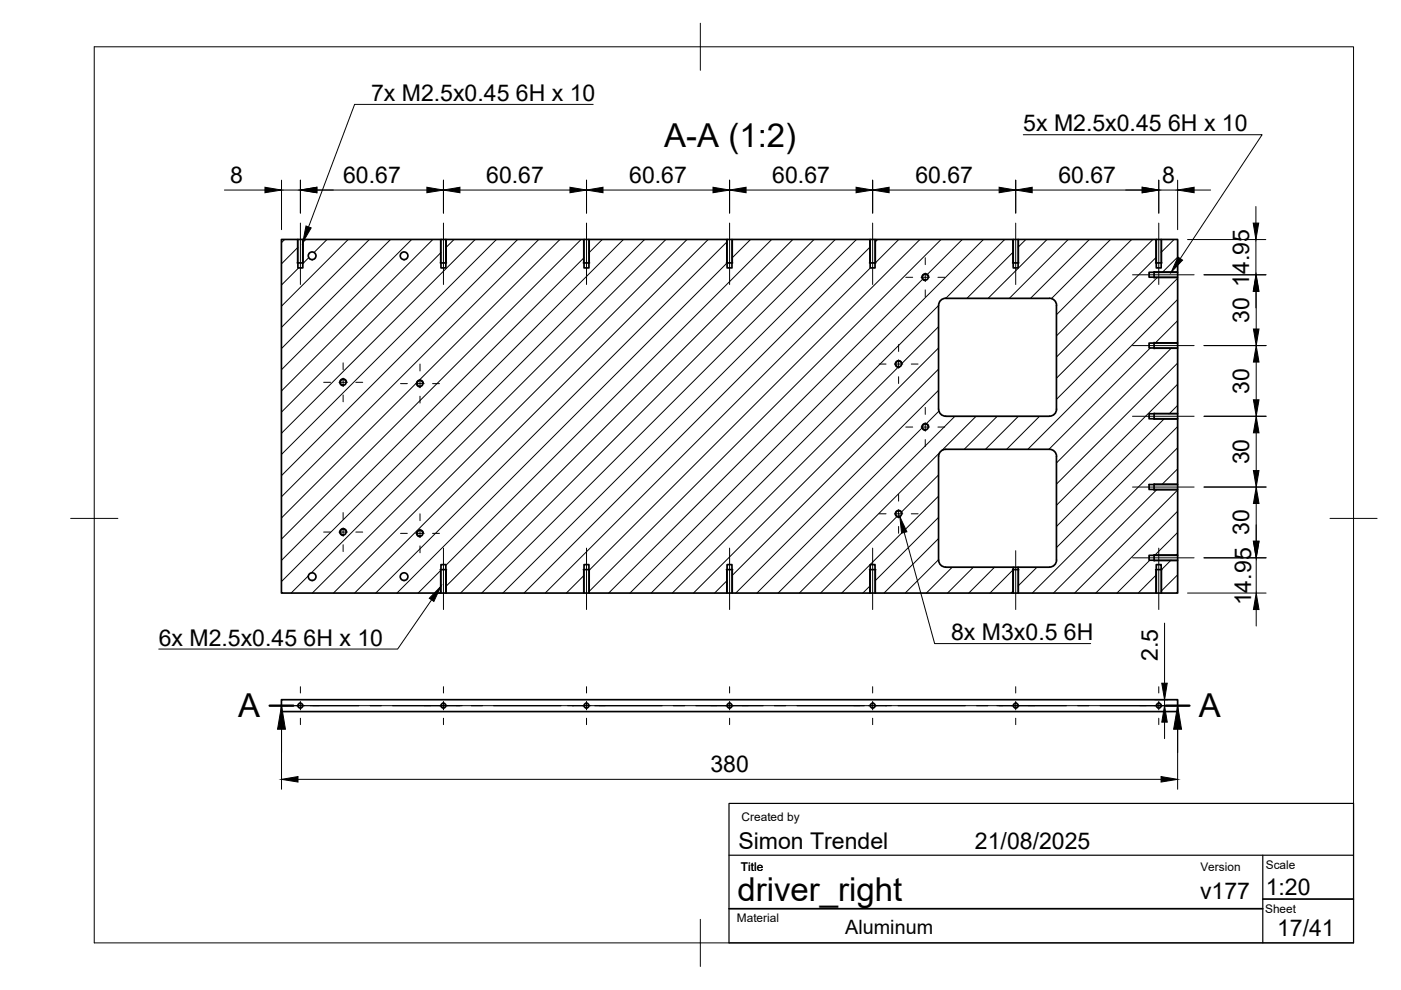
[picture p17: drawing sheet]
<svg xmlns="http://www.w3.org/2000/svg" width="297mm" height="210mm" viewBox="0 0 297 210" stroke-linecap="round" stroke-linejoin="round" font-family="sans-serif">
<defs><g id="words">
<g font-size="7">
<text x="140.8" y="31.1">A-A (1:2)</text>
<text x="50.5" y="152.1">A</text>
<text x="254.2" y="152.1">A</text>
<text x="156.4" y="191.1">driver_right</text>
</g>
<g font-size="4.9">
<text x="78.7" y="21.4">7x M2.5x0.45</text>
<text x="109.4" y="21.4">6H x 10</text>
<text x="217" y="27.9">5x M2.5x0.45</text>
<text x="247.7" y="27.9">6H x 10</text>
<text x="48.8" y="38.8">8</text>
<text x="72.7" y="38.8">60.67</text>
<text x="103.1" y="38.8">60.67</text>
<text x="133.4" y="38.8">60.67</text>
<text x="163.7" y="38.8">60.67</text>
<text x="194.1" y="38.8">60.67</text>
<text x="224.4" y="38.8">60.67</text>
<text x="246.4" y="38.8">8</text>
<text x="264.8" y="60.8" transform="rotate(-90 264.8 60.8)">14.95</text>
<text x="264.9" y="68.5" transform="rotate(-90 264.9 68.5)">30</text>
<text x="264.9" y="83.5" transform="rotate(-90 264.9 83.5)">30</text>
<text x="264.9" y="98.5" transform="rotate(-90 264.9 98.5)">30</text>
<text x="264.9" y="113.5" transform="rotate(-90 264.9 113.5)">30</text>
<text x="265.3" y="128.3" transform="rotate(-90 265.3 128.3)">14.95</text>
<text x="33.7" y="136.9">6x M2.5x0.45</text>
<text x="64.4" y="136.9">6H x 10</text>
<text x="201.7" y="135.8">8x M3x0.5</text>
<text x="225.6" y="135.8">6H</text>
<text x="245.4" y="140.1" transform="rotate(-90 245.4 140.1)">2.5</text>
<text x="150.6" y="163.8">380</text>
<text x="156.5" y="180">Simon Trendel</text>
<text x="206.7" y="180">21/08/2025</text>
<text x="254.4" y="190.6">v177</text>
<text x="268.4" y="189.7">1:20</text>
<text x="270.8" y="198.4">17/41</text>
</g>
<text font-size="4.2" x="179.2" y="198">Aluminum</text>
<g font-size="2.5">
<text x="157.2" y="174.2">Created by</text>
<text x="157.1" y="184.6">Title</text>
<text x="254.5" y="184.6">Version</text>
<text x="268.4" y="184.3">Scale</text>
<text x="156.2" y="195.5">Material</text>
<text x="268.2" y="193.5">Sheet</text>
</g>
</g></defs>
<!-- layer: Visible -->
<g fill="none" stroke="#000" stroke-width=".36">
<path d="M63 55.7h1.3M63.2 50.8h1M93.4 55.7h1.3M93.5 50.8h1M123.7 55.7h1.3M123.8 50.8h1.1M154 55.7h1.3M154.2 50.8h1M184.4 55.7h1.3M184.5 50.8h1M214.7 55.7h1.3M214.8 50.8h1.1"/>
<path d="M244.7 57.6v1.3M245 55.7h1.3M245.2 50.8h1M249.7 57.7v1.1M199 64.7v22.1M199 64.7a1.46 1.46 0 0 1 1.5-1.4l22-.1a1.46 1.46 0 0 1 1.5 1.5v22a1.52 1.52 0 0 1-1.5 1.6l-22-.1a1.49 1.49 0 0 1-1.5-1.5M244.7 72.6v1.3M249.7 72.7v1.1M199 96.8v22M199 96.8a1.49 1.49 0 0 1 1.5-1.5h22a1.49 1.49 0 0 1 1.5 1.5M224 96.8v22M244.7 87.6v1.3"/>
<path d="M249.7 87.7v1.1M199 118.7a1.49 1.49 0 0 0 1.5 1.5M224 118.7a1.49 1.49 0 0 1-1.5 1.5M244.7 102.6v1.3M244.7 117.6v1.3M249.7 117.7v1.1M249.7 102.7v1.1M93.4 120.8h1.3M93.5 125.7h1M123.7 120.8h1.3M123.8 125.7h1.1M154 120.8h1.3"/>
<path d="M154.2 125.7h1M184.4 120.8h1.3M184.5 125.7h1M200.5 120.3h14.3v5.4h-29.3v-6h-1v6h-29.3v-6h-1v6h-29.3v-6h-1.1v6h-29.3v-6h-1v6h-33.8v-74.9h3.5v6h1v-6h29.3v6h1v-6h29.3v6h1.1v-6h29.3v6h1v-6h29.3v6h1v-6h29.3v6h1.1v-6h29.3v6h1v-6h3.5v6.9h-6.1v1.1h6.1v13.9h-6.1v1.1h6.1v13.9h-6.1v1.1h6.1v13.9h-6.1v1.1h6.1v13.9h-6.1v1.1h6.1v6.9h-3.5v-6h-1v6h-29.3v-5.4h6.6M214.7 120.8h1.3M214.8 120.3h1.1M214.8 125.7h1.1M245 120.8h1.3M245.2 125.7h1M59.7 148.4h190v2.5h-190z"/>
<circle cx="66.2" cy="54.2" r=".81"/>
<circle cx="85.7" cy="54.2" r=".81"/>
<circle cx="196.2" cy="58.8" r=".62"/>
<circle cx="190.5" cy="77.2" r=".62"/>
<circle cx="72.8" cy="81.1" r=".62"/>
<circle cx="89" cy="81.3" r=".62"/>
<circle cx="196.2" cy="90.5" r=".62"/>
<circle cx="72.8" cy="112.8" r=".62"/>
<circle cx="89" cy="113.1" r=".62"/>
<circle cx="190.5" cy="108.9" r=".62"/>
<circle cx="66.2" cy="122.3" r=".81"/>
<circle cx="85.7" cy="122.3" r=".81"/>
<circle cx="63.7" cy="149.6" r=".52"/>
<circle cx="94" cy="149.6" r=".52"/>
<circle cx="124.3" cy="149.6" r=".52"/>
<circle cx="154.7" cy="149.6" r=".52"/>
<circle cx="185" cy="149.6" r=".52"/>
<circle cx="215.4" cy="149.6" r=".52"/>
<circle cx="245.7" cy="149.6" r=".52"/>
</g>
<!-- layer: Visible Narrow -->
<g fill="none" stroke="#000" stroke-width=".21">
<path d="M63 50.8v4.9M64.3 50.8v4.9M93.4 50.8v4.9M94.7 50.8v4.9M123.7 50.8v4.9M125 50.8v4.9M154 50.8v4.9M155.3 50.8v4.9M184.4 50.8v4.9M185.7 50.8v4.9M196.9 58.6a.77 .77 0 0 0-.9-.6 .77 .77 0 0 0-.6 .9 .77 .77 0 0 0 .9 .6M214.7 50.8v4.9"/>
<path d="M216 50.8v4.9M244.7 57.6h5M244.7 58.9h5M245 50.8v4.9M246.3 50.8v4.9M191.3 77a.77 .77 0 0 0-.9-.6 .77 .77 0 0 0-.6 .9 .77 .77 0 0 0 .9 .6M244.7 72.6h5M244.7 73.9h5M73.5 80.9a.77 .77 0 0 0-.9-.6 .77 .77 0 0 0-.6 .9 .77 .77 0 0 0 .9 .6M89.8 81.2a.77 .77 0 0 0-.9-.7 .77 .77 0 0 0-.6 .9 .77 .77 0 0 0 .9 .7M196.9 90.4a.77 .77 0 0 0-.9-.6 .77 .77 0 0 0-.6 .8 .77 .77 0 0 0 .9 .7M244.7 87.6h5"/>
<path d="M244.7 88.9h5M73.5 112.7a.77 .77 0 0 0-.9-.7 .77 .77 0 0 0-.6 .9 .77 .77 0 0 0 .9 .7M89.8 112.9a.77 .77 0 0 0-.9-.6 .77 .77 0 0 0-.6 .9 .77 .77 0 0 0 .9 .6M191.3 108.8a.77 .77 0 0 0-.9-.6 .77 .77 0 0 0-.6 .9 .77 .77 0 0 0 .9 .6M244.7 117.6h5M244.7 118.9h5M244.7 102.6h5M244.7 103.9h5M93.4 120.8v4.9M94.7 120.8v4.9M123.7 120.8v4.9M125 120.8v4.9"/>
<path d="M154 120.8v4.9M155.3 120.8v4.9M184.4 120.8v4.9M185.7 120.8v4.9M214.7 120.8v4.9M216 120.8v4.9M245 120.8v4.9M246.3 120.8v4.9"/>
</g>
<!-- layer: BORDER -->
<path d="M20 9.9h267v190h-267zM148.5 4.9v10M15 109.9h10M282 109.9h10M148.5 194.9v10" fill="none" stroke="#000" stroke-width=".21"/>
<!-- layer: TITLEBLOCK -->
<path d="M154.6 170.3h132.4v29.6h-132.4zM154.6 181.3h132.4M267.7 181.3v18.6" fill="none" stroke="#000" stroke-width=".25"/>
<path d="M154.6 192.7h113.1M267.7 190.6h19.3" fill="none" stroke="#000" stroke-width=".36"/>
<!-- layer: Smart Centers -->
<g fill="none" stroke="#000" stroke-width=".21">
<path d="M63.7 47.3v13M94 47.3v13M124.4 47.3v13M154.7 47.3v13M185 47.3v13M192 58.8h1.5M195.3 58.8h1.8M196.2 54.6v1.5M196.2 57.9v1.8M198.9 58.8h1.4M215.3 47.3v13M240.1 58.3h13.1"/>
<path d="M245.7 47.3v13M72.7 76.9v1.5M89 77.2v1.4M186.4 77.2h1.5M189.6 77.2h1.8M190.5 73.1v1.4M190.5 76.3v1.8M190.5 79.9v1.4M193.2 77.2h1.4M196.2 61.5v1.4M240.1 73.3h13.1M68.6 81.1h1.5"/>
<path d="M71.9 81.1h1.8M72.7 80.2v1.8M72.7 83.7v1.5M75.4 81.1h1.5M84.9 81.3h1.5M88.2 81.3h1.7M89 80.4v1.8M89 84v1.5M91.7 81.3h1.5M192 90.5h1.5M195.3 90.5h1.8M196.2 86.4v1.5"/>
<path d="M196.2 89.6v1.8M196.2 93.2v1.5M198.9 90.5h1.4M240.1 88.3h13.1M68.6 112.8h1.5M71.9 112.8h1.8M72.7 108.7v1.4M72.7 111.9v1.8M72.7 115.5v1.4M75.4 112.8h1.5M84.9 113.1h1.5M88.2 113.1h1.7"/>
<path d="M89 108.9v1.5M89 112.2v1.8M89 115.8v1.4M91.7 113.1h1.5M94 116.2v13M124.4 116.2v13M154.7 116.2v13M185 116.2v13M186.4 108.9h1.5M189.6 108.9h1.8M190.5 104.8v1.4M190.5 108v1.8"/>
<path d="M190.5 111.6v1.5M193.2 108.9h1.4M215.3 116.8v12.4M240.1 118.3h13.1M240.1 103.3h13.1M245.7 116.2v13M59.7 149.6h1.3M62.8 149.6h1.8M63.7 145.6v1.3M63.7 148.7v1.8M63.7 152.3v1.3M66.4 149.6h1.3"/>
<path d="M90 149.6h1.3M93.1 149.6h1.8M94 145.6v1.3M94 148.7v1.8M94 152.3v1.3M96.7 149.6h1.3M120.3 149.6h1.4M123.4 149.6h1.8M124.4 145.6v1.3M124.4 148.7v1.8M124.4 152.3v1.3M127 149.6h1.4"/>
<path d="M150.7 149.6h1.3M153.8 149.6h1.8M154.7 145.6v1.3M154.7 148.7v1.8M154.7 152.3v1.3M157.4 149.6h1.3M181 149.6h1.3M184.1 149.6h1.8M185 145.6v1.3M185 148.7v1.8M185 152.3v1.3M187.7 149.6h1.3"/>
<path d="M211.3 149.6h1.4M214.4 149.6h1.8M215.3 145.6v1.3M215.3 148.7v1.8M215.3 152.3v1.3M218 149.6h1.4M241.7 149.6h1.3M244.8 149.6h1.8M245.7 145.6v1.3M245.7 148.7v1.8M245.7 152.3v1.3M248.3 149.6h1.4"/>
</g>
<!-- layer: Hatching -->
<g fill="none" stroke="#000" stroke-width=".21">
<path d="M60.3 50.8l-.6 .6M63.2 52.4l-3.5 3.5M63.3 56.8l-3.6 3.6M64.8 50.8l-.6 .6M65.4 54.6l-1.2 1.3M69.3 50.8l-2.7 2.7M73.8 50.8l-14.1 14.1M78.3 50.8l-18.6 18.6M82.8 50.8l-23.1 23.1M87.3 50.8l-27.6 27.6M91.8 50.8l-32.1 32.1M93.5 53.5l-33.8 33.9"/>
<path d="M96.2 50.8l-1.7 1.7M100.7 50.8l-41 41.1M105.2 50.8l-45.5 45.5M109.7 50.8l-50 50M114.2 50.8l-54.5 54.5M118.7 50.8l-30 30M123.2 50.8l-63.5 63.5M123.8 54.6l-64.1 64.2M127.7 50.8l-2.8 2.8M132.2 50.8l-72.5 72.5M136.7 50.8l-70.7 70.7M141.2 50.8l-75 74.9"/>
<path d="M145.6 50.8l-74.9 74.9M150.1 50.8l-74.9 74.9M154.2 51.3l-74.5 74.4M154.2 55.7l-70 70M159.1 50.8l-3.9 3.9M163.6 50.8l-69.1 69.1M168.1 50.8l-73.6 73.5M172.6 50.8l-75 74.9M177.1 50.8l-75 74.9M181.6 50.8l-75 74.9M184.5 52.4l-73.4 73.3M184.5 56.8l-68.9 68.9"/>
<path d="M186.1 50.8l-.6 .5M190.5 50.8l-5 5M195 50.8l-70.1 70.2M195.7 59.2l-66.6 66.5M199.5 50.8l-74.6 74.6M204 50.8l-7.5 7.5M208.5 50.8l-74.9 74.9M213 50.8l-12.5 12.5M214.8 53.4l-9.8 9.9M217.5 50.8l-1.6 1.6M222 50.8l-12.5 12.5M226.5 50.8l-12.5 12.5"/>
<path d="M230.9 50.8l-12.4 12.5M235.4 50.8l-12.5 12.5M239.9 50.8l-15.9 15.9M244.4 50.8l-20.4 20.4M245.2 54.5l-21.2 21.2M245.4 58.8l-21.4 21.4M248.9 50.8l-2.7 2.7M249.7 54.5l-3.3 3.2M249.7 59l-25.7 25.7M190.5 77.8l-48 47.9M199 64.8l-61 60.9M199 69.3l-7.8 7.8"/>
<path d="M199 73.8l-52 51.9M199 78.3l-43.8 43.8M243.9 73.8l-21.5 21.5M248.4 73.8l-24.4 24.4M249.7 63.5l-31.8 31.8M249.7 68l-4.8 4.7M249.7 72.5l-.3 .2M249.7 77l-25.7 25.7M88.5 81l-28.8 28.8M195.6 90.7l-35.1 35M199 82.8l-43 42.9M199.1 87.2l-2.8 2.7"/>
<path d="M199.2 96l-29.7 29.7M202.5 88.3l-37.5 37.4M206.9 88.3l-7.2 7.2M211.4 88.3l-7 7M215.9 88.3l-7 7M220.4 88.3l-7 7M246.8 88.8l-22.8 22.8M249.7 81.5l-25.7 25.6M249.7 86l-1.8 1.7M249.7 90.4l-25.7 25.7M249.7 94.9l-30.8 30.8M249.7 99.4l-3.4 3.3"/>
<path d="M190.2 109.5l-16.2 16.2M199 100.7l-7.9 7.9M199 105.2l-20.5 20.5M199 109.7l-13.5 13.5M199 114.2l-11.6 11.5M199 118.7l-7.1 7M243.8 118.8l-7 6.9M245.3 103.8l-21.9 21.9M248.3 118.8l-2.1 2.1M249.7 103.9l-21.9 21.8M249.7 108.4l-17.4 17.3M249.7 112.9l-4.9 4.8"/>
<path d="M249.7 117.4l-.4 .3M65.4 122.1l-3.7 3.6M93.5 120.9l-4.9 4.8M93.5 125.4l-.4 .3M123.8 122l-3.7 3.7M154.2 123.1l-2.7 2.6M184.5 124.2l-1.6 1.5M201.9 120.3l-5.5 5.4M206.4 120.3l-5.5 5.4M210.9 120.3l-5.5 5.4M214.8 120.8l-4.9 4.9M214.8 125.3l-.4 .4"/>
<path d="M219.9 120.3l-4 3.9M245.2 121.9l-3.9 3.8M249.7 121.9l-3.5 3.4"/>
</g>
<!-- layer: Section Lines -->
<path d="M57.2 149.6h5M247.2 149.6h5" fill="none" stroke="#000" stroke-width=".51"/>
<g fill="none" stroke="#000" stroke-width=".25">
<path d="M62.2 149.6h13.9M78.5 149.6h2.4M83.2 149.6h14.3M99.9 149.6h2.4M104.7 149.6h14.3M121.3 149.6h2.4M126.1 149.6h14.3M142.8 149.6h2.4M147.5 149.6h14.3M164.2 149.6h2.4M169 149.6h14.3M185.6 149.6h2.4"/>
<path d="M190.4 149.6h14.3M207.1 149.6h2.3M211.8 149.6h14.3M228.5 149.6h2.4M233.3 149.6h13.9"/>
</g>
<path d="M59.7 154.6v5M249.7 154.6v5" fill="none" stroke="#000" stroke-width=".21"/>
<path d="M59.7 149.6l.8 5h-1.7zM249.7 149.6l.8 5h-1.7z" fill="#000" stroke="#000" stroke-width=".21"/>
<!-- layer: FD_Dimensions -->
<g fill="none" stroke="#000" stroke-width=".21">
<path d="M59.7 38.2v10.5M63.7 38.2v7M94 38.2v7M124.4 38.2v7M154.7 38.2v7M185 38.2v7M215.3 38.2v7M245.7 38.2v7M249.7 38.2v10.5M47.6 40.3h8.6M59.7 40.3h4M67.2 40.3h23.3"/>
<path d="M97.5 40.3h23.3M127.8 40.3h23.4M158.2 40.3h23.3M188.5 40.3h23.3M218.8 40.3h23.4M245.7 40.3h4M251.8 50.8h16.6M253.2 40.3h3.5M255.3 58.3h13.1M266.3 43.8v3.5M266.3 50.8v7.5M255.3 73.3h13.1"/>
<path d="M266.3 61.8v3.5M266.3 61.8v8M266.3 76.8v8M255.3 88.3h13.1M266.3 91.8v8M255.3 103.3h13.1M255.3 118.3h13.1M266.3 106.8v8M266.3 118.3v7.4M246.9 132.1v12.8M251.8 125.7h16.6M266.3 129.2v3.5"/>
<path d="M59.7 150.5v16.8M65.8 149.6h183.2M244.8 148.4h2.8M246.9 148.4v1.2M246.9 153.1v3.5M249.7 150.5v16.8M63.2 165.2h183"/>
</g>
<g fill="#000" stroke="#000" stroke-width=".21">
<path d="M56.2 39.7l3.5 .6-3.5 .6zM63.7 40.3l3.5-.6v1.2zM90.5 39.7l3.5 .6-3.5 .6zM94 40.3l3.5-.6v1.2zM120.8 39.7l3.6 .6-3.6 .6zM124.4 40.3l3.4-.6v1.2zM151.2 39.7l3.5 .6-3.5 .6zM154.7 40.3l3.5-.6v1.2zM181.5 39.7l3.5 .6-3.5 .6zM185 40.3l3.5-.6v1.2zM211.8 39.7l3.5 .6-3.5 .6zM215.3 40.3l3.5-.6v1.2z"/>
<path d="M242.2 39.7l3.5 .6-3.5 .6zM249.7 40.3l3.5-.6v1.2zM265.7 47.3h1.2l-.6 3.5zM266.3 58.3l.6 3.5h-1.2zM265.7 69.8h1.2l-.6 3.5zM266.3 73.3l.6 3.5h-1.2zM265.7 84.8h1.2l-.6 3.5zM266.3 88.3l.6 3.5h-1.2zM265.7 99.8h1.2l-.6 3.5zM266.3 103.3l.6 3.5h-1.2zM265.7 114.8h1.2l-.6 3.5zM266.3 125.7l.6 3.5h-1.2z"/>
<path d="M246.9 149.6l.6 3.5h-1.2zM246.3 144.9h1.2l-.6 3.5zM59.7 165.2l3.5-.6v1.2zM246.2 164.6l3.5 .6-3.5 .6z"/>
</g>
<!-- layer: Hole Notes -->
<path d="M64.9 47.9l1.1 .4-1.8 3.1zM249.7 54.5l1 .7-2.4 2.5zM190.8 109.5l1.5 3.2-1.1 .3zM93.5 124.3l-1.5 3.2-1-.7z" fill="#000" stroke="#000" stroke-width=".21"/>
<path d="M125.8 22.1h-50.6l-9.8 26M217 28.6h50.6l-17.4 26.2M191.7 112.9l6.5 23.6h33M91.5 127.2l-7.2 10.4h-50.6" fill="none" stroke="#000" stroke-width=".21"/>
<use href="#words"/>
</svg>
